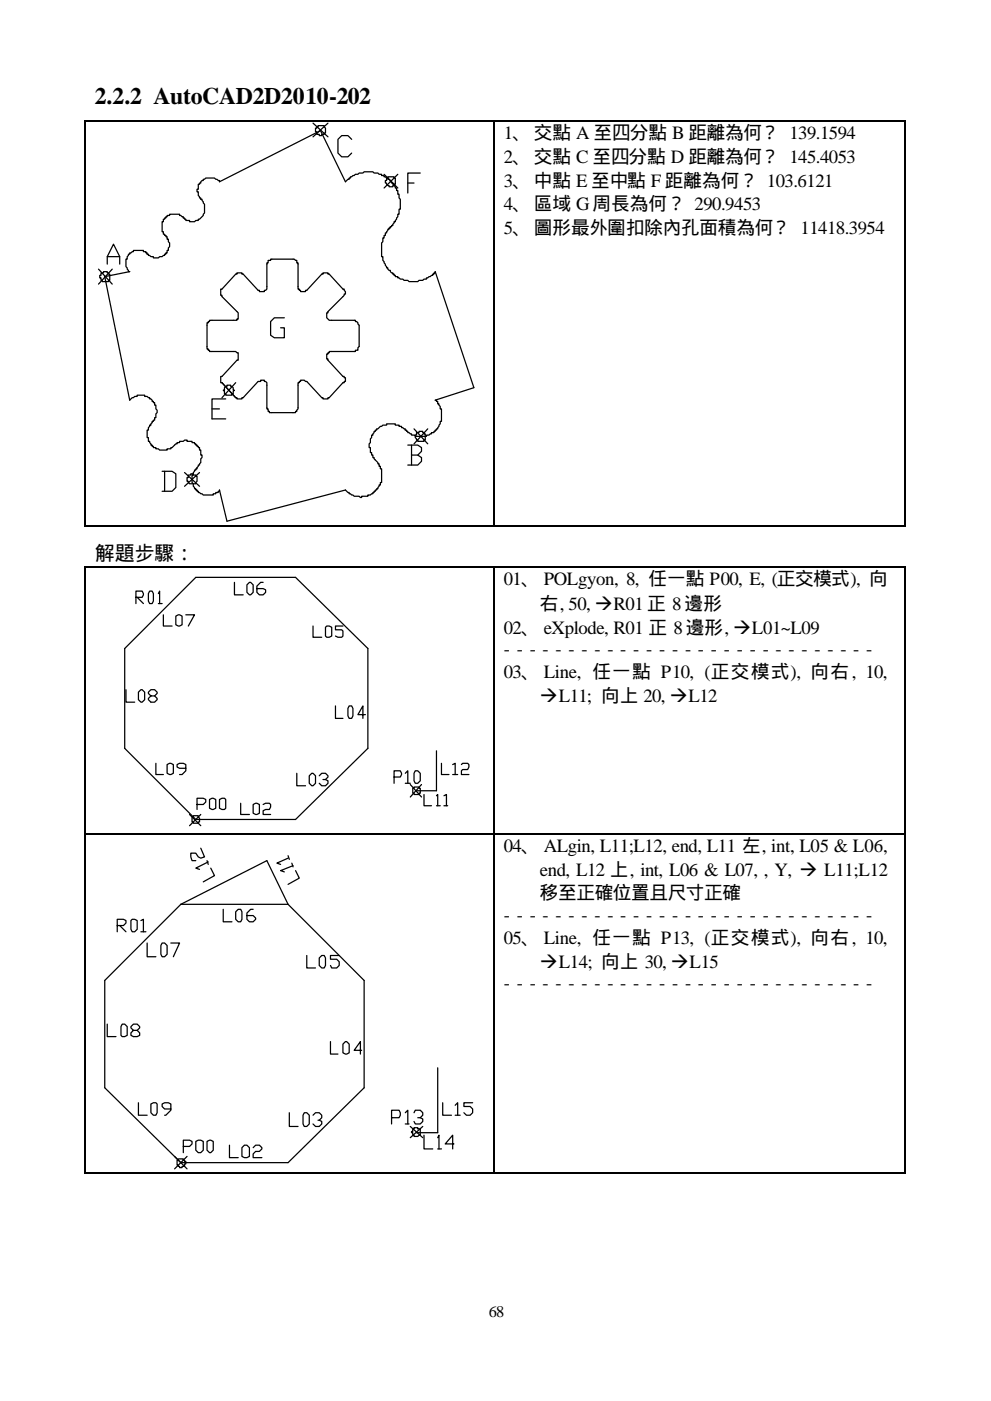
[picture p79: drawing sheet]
<svg xmlns="http://www.w3.org/2000/svg" width="210mm" height="297mm" viewBox="0 0 210 297" stroke-linecap="round" stroke-linejoin="round" font-family="sans-serif">
<defs><g id="words">
<text font-size="5" x="20.1" y="22.1">2.2.2 AutoCAD2D2010-202</text>
<text font-size="4.2" x="20.1" y="118.7">解題步驟：</text>
<g font-size="4">
<text x="106.9" y="29.5">1、交點 A 至四分點 B 距離為何？ 139.1594</text>
<text x="106.9" y="34.6">2、交點 C 至四分點 D 距離為何？ 145.4053</text>
<text x="106.9" y="39.6">3、中點 E 至中點 F 距離為何？ 103.6121</text>
<text x="106.9" y="44.6">4、區域 G周長為何？ 290.9453</text>
<text x="106.9" y="49.7">5、圖形最外圍扣除內孔面積為何？ 11418.3954</text>
<text x="106.9" y="124">01、 POLgyon, 8, 任一點 P00, E, (正交模式), 向</text>
<text x="114.6" y="129.3">右, 50, ‡R01 正 8邊形</text>
<text x="106.9" y="134.3">02、 eXplode, R01 正 8邊形, ‡L01~L09</text>
<text x="106.9" y="138.8">- - - - - - - - - - - - - - - - - - - - - - - - - - - - -</text>
<text x="106.9" y="143.8">03、 Line, 任一點 P10, (正交模式), 向右, 10,</text>
<text x="114.6" y="148.9">‡L11; 向上 20, ‡L12</text>
<text x="106.9" y="180.6">04、 ALgin, L11;L12, end, L11 左, int, L05 &amp; L06,</text>
<text x="114.6" y="185.6">end, L12 上, int, L06 &amp; L07, , Y, ‡ L11;L12</text>
<text x="114.6" y="190.7">移至正確位置且尺寸正確</text>
<text x="106.9" y="195.2">- - - - - - - - - - - - - - - - - - - - - - - - - - - - -</text>
<text x="106.9" y="200.2">05、 Line, 任一點 P13, (正交模式), 向右, 10,</text>
<text x="106.9" y="209.7">- - - - - - - - - - - - - - - - - - - - - - - - - - - - -</text>
<text x="114.6" y="205.2">‡L14; 向上 30, ‡L15</text>
</g>
<text font-size="3.4" x="103.7" y="279.3">68</text>
</g></defs>
<g fill="none" stroke="#000" stroke-width=".26">
<path d="M18.1 25.8v85.5M18.3 25.7h86.5M66.4 26.1l3.2 2.9M66.9 27.2h.3v-.3h.3v-.3h1.3v.3l.3 .3v1h-.3v.3h-.5v.3h-.6v-.3h-.5v-.5h-.3zM69.6 26.1l-3.2 2.9M74.6 29.5l-.8-.7h-1.3l-.8 .7v3l.8 .7h1.3l.8-.7M81.5 37l2.9 2.9M82.3 37.5h1.3v.2h.3v1.4h-.3v.2h-.3v.3h-.8v-.3h-.2l-.3-.2v-.3h-.2v-.5h.2v-.6h.3zM84.4 37l-2.9 2.9M86.5 38.8h1.3M89.2 36.7h-2.7v4.2M104.9 25.8v85.5"/>
<path d="M105 25.7h86.8M192 25.8v85.5M20.9 57.1l2.9 3.1M21.4 57.9h.6v-.3h.8v.3h.2v.2h.3v1.3h-.3v.3h-1.3v-.3h-.3v-.5h-.2v-.5h.2zM22.2 58.6l5.3-1h-.2l-.3-.8-.3-.3v-1.6h.3v-.5l.3-.2v-.3h.2v-.3l.8-.2v-.3h2.1v.3h.6v.2h.2v.3h.3v.3h.2l.3 .2h.5v.3h1.1l.3-.3h.5l.3-.2h.2v-.3h.3v-.3h.3v-.5h.2v-.5l.3-.3v-.8l-.3-.3v-.5h-.2v-.5h-.3v-.3h-.3v-.2h-.2v-.6h-.3v-2.1h.3v-.5h.2v-.3h.3v-.3h.3v-.2h.5v-.3h2.1v.3h.3l.2 .2h.3v.3h.3v.3h.2v.2h.8v.3h1.1l.2-.3h.6v-.2h.2l.8-.8v-.3l.3-.2v-1.9l-.5-.8v-.3h-.3v-.2h-.3v-.3l-.2-.2v-.8h-.3v-.6h.3v-1h.2v-.3h.3v-.3l.3-.2h.2v-.3h.3l.3-.3h1.8l.8 .6h.3v.2l21.4-10.8 5.3 10.8 .5-.5h.3v-.3h.2v-.2h.3l.8-.5h.5l.3-.3h.8l.3-.3h1.8l.3 .3h.8l.2 .3h.6v.2h.5v.3l.8 .2v.3h.2l.3 .3v.2h.3v.3h.2v.3h.3l.3 .8h.2v.5h.3v.8h.3v.8l.2 .2v2.2h-.2v1h-.3v.5l-.5 .8v.3h-.3l-.3 .8h-.2v.3h-.3v.2h-.3v.3h-.2l-.3 .8h-.2v.5h-.3v.5h-.3v.8l-.2 .3v2.9h.2v.8l.3 .3 .5 1.3h.3v.3l.2 .2h.3v.3l.3 .3h.2v.2h.3v.3h.3v.2h.5v.3h.3l.2 .3h.6l.2 .2h.8l.3 .3h1.8l.3-.3h.8l.3-.2h.5v-.3l1.3-.5v-.3h.3v-.2h.2v-.3l8.2 24.6-8.2 2.6h.3v.3h.3v.5h.2v.3l.3 .3v.5h.3v2.6h-.3v.6l-.3 .2-.2 .8h-.3v.3h-.3v.3h-.2v.2h-.6v.3h-.2l-.3 .3h-.5v.2h-2.4v-.2h-.8v-.3l-.8-.3v-.2h-.2v-.3h-.3v-.3l-.8-.2v-.3h-.5v-.3h-.8v-.2h-1.9v.2h-.8l-1 .8h-.3v.3h-.3v.3h-.2v.2l-.3 .3v.3h-.3v.5l-.2 .2v.8l-.3 .3v.8h.3v1.1h.2v.5h.3v.5h.3v.3l.8 .8v.2h.2v.6h.3v.5h.3v2.9h-.3v.5h-.3l-.2 .8h-.3v.3h-.3v.3h-.2v.2h-.3v.3h-.3l-.2 .3h-.5v.2h-1.4v.3h-.2l-.3-.3h-1.1l-.2-.2h-.3l-.3-.3h-.2v-.3h-.3l-.5-.5-25.1 6.6-1.6-6.6v.3h-.3v.2h-.5v.3h-.6v.3h-2.1l-.2-.3-.8-.3v-.2h-.3v-.3h-.3v-.3h-.2v-.2l-.3-.3v-.5l-.3-.3v-1.6h.3v-.5l.3-.3v-.2h.2v-.3h.3l.3-.8h.2v-.3l.3-.2v-.8l.3-.3v-.5h-.3v-1.1h-.3v-.5h-.2v-.3h-.3v-.2h-.3v-.3h-.2v-.3h-.6v-.2h-1v-.3h-.5l-.3 .3h-.8v.2h-.5v.3h-.3l-.8 .8h-.3v.3h-.7v.2h-1.6l-.3-.2h-.5v-.3h-.6v-.3h-.2v-.2h-.3l-.3-.8h-.2v-.8h-.3v-1.6h.3v-.5l.2-.3v-.3h.3l.3-.8h.2v-.2h.3v-.6h.3v-.7l.2-.3v-.5l-.2-.3v-.8h-.3v-.5h-.3v-.3h-.2v-.3l-.3-.2h-.3v-.3h-.2l-.3-.3h-.5v-.2h-1.6v.2h-.5l-.3 .3h-.3l-.5 .5zM22.8 56v-1.6l1.3-2.6 1.3 2.6v1.6M22.8 54.4h2.6M23.8 57.1l-2.9 3.1M50 58.1h.3v-.2h1v.2h.3l3.2 3.5h.2v.2h1.1v-.2h.3l.2-.3v-5.6h.3v-.5h.5v-.3h5l.3 .3h.3v.5h.2v5.6h.3v.3h.3v.2h1v-.2h.3l3.2-3.5h.2v-.2h1.1v.2h.2l3 3.2h.2v.3l.3 .2v.6h-.3v.2l-3.4 3.5v.2h-.3v1.1l.5 .5h5.6v.3h.3l.5 .8v4.5l-.3 .2v.6h-.5v.2h-5.6v.3h-.2v.3h-.3v1h.3v.3l3.2 3.4h.2v.3h.3v.8h-.3v.2h-.2l-3 3.2h-.2v.3h-1.1v-.3h-.2l-3.2-3.4h-.3l-.2-.3h-.8v.3h-.3v.2h-.3v5.6l-.2 .3v.2h-.3v.3h-5.6v-.3h-.2v-.5h-.3v-5.6l-.2-.2h-.3v-.3h-.8v.3h-.5l-3.2 3.4h-.3v.3h-1v-.3h-.3l-2.9-3.2h-.3v-1.3h.3l3.2-3.4h.2v-1.6h-.2l-.3-.3h-5.6v-.2h-.2v-.3h-.3v-5.6h.3v-.2h.2v-.3h5.9v-.3h.2v-1.3l-3.4-3.4v-.3h-.3v-1.3h.3zM60.3 67.4h-2.1l-.8 .8v2.9l.8 .5h2.1v-2.1h-.8M34.4 99.9h2.1l.8 .6v2.9l-.8 .8h-2.1M34.9 99.9v4.3"/>
<path d="M45 86.7h1.6M47.9 81.9h.3v-.2h.7v.2h.3l.3 .3v.5h.2l-.2 .3v.5h-.3v.3h-1.3v-.3h-.3v-.5l-.2-.3h.2v-.5zM47.9 84.6h-2.9v4.2h2.9M50 81.1l-2.9 3.2M86.5 94.4h2.1l.8 .5v.8l-.8 .8M87.3 96.5h1.3l.8 .5v.8l-.8 .8h-2.1M87.3 94.4v4.2M87.8 90.9l3 3.2M88.4 91.7h.5v-.2h.8v.2h.3v.3h.2v1.3h-.2v.3h-1.4v-.3h-.2v-.3l-.3-.2v-.5h.3zM90.8 90.9l-3 3.2M18.3 111.4h86.5M39.2 100.2l3.1 2.9"/>
<path d="M40 100.7h.5v-.2h.5v.2h.5v.3h.3v1l-.3 .3v.3h-1.3l-.2-.3v-.3h-.3v-.8h.3zM42.3 100.2l-3.1 2.9M105 111.4h86.8M18.1 120.3v56.4M18.3 120.2h86.5M26.5 137.5l15-15.1h21.2l15.4 15.1v21.2l-15.4 15h-21.2l-15-15zM28.8 126.6h1.4l.2-.5-.2-.8h-1.4v2.7M29.1 126.6l1.3 1.4M31.7 125.3h.6l.2 .6v1.5l-.2 .6h-.6l-.2-.6v-1.5zM33.6 125.9l.3-.6v2.7M33.6 128h.8M34.7 130.4v2.3h1.8"/>
<path d="M37.3 130.6l.5-.2 .8 .2v1.9l-.5 .2-.8-.2zM39.4 130.4h1.9l-1.3 2.3M49.7 123.5v2.6h1.9M52.4 124l.5-.5h.3l.5 .5v1.6l-.5 .5h-.3l-.5-.5zM55.8 123.5h-.5l-.8 .8v1.3l.5 .5h.8l.6-.5v-.5l-.6-.3h-1.3M66.4 132.7v2.4h1.9M69.1 133l.2-.3h.5l.6 .3v1.8l-.6 .3h-.5l-.2-.3zM72.8 132.7h-1.6v.8h1.3l.3 .3v1l-.3 .3h-.8l-.5-.3M104.9 120.3v56.4M105 120.2h86.8M192 120.3v56.4M26.7 146.2v2.7h1.9"/>
<path d="M29.4 146.8l.5-.6h.3l.5 .6v1.5l-.5 .6h-.3l-.5-.6zM32 147.5l-.5-.5v-.2l.5-.6h.8l.5 .6v.2l-.5 .5h-.8l-.5 .6v.2l.5 .6h.8l.5-.6v-.2l-.5-.6M71.2 149.7v2.6h1.6M74.1 149.7h.5l.3 .5v1.6l-.3 .5h-.5l-.3-.5v-1.6zM77.5 151.5h-1.6l1.1-1.8v2.6M92.6 159.2v8.5h-4.2M18.1 176.9v71.7M18.3 176.8h86.5M33.1 161.8v2.4h1.6M35.5 162.1l.5-.3 .8 .3v1.9l-.6 .2-.7-.2zM39.4 162.9h-1.3l-.5-.3v-.5l.5-.3h.8l.5 .3v1.3l-.8 .8h-.5M40.2 172.7l2.4 2.4"/>
<path d="M41 172.9h1.1v.3l.2 .3v.8h-.2v.2h-1.1v-.2h-.3v-1.1h.3zM41.8 170.6h1.3l.6-.6v-.5l-.6-.3h-1.3v2.4M42.6 179.8l.8 1.9-.8 .2-.5-.2-.6-.8h-1v.8l.2 .8h.8M42.6 172.7l-2.4 2.4M44.4 169.5l.6-.3 .8 .3v1.9l-.6 .2-.8-.2zM46.6 169.5l.5-.3h.5l.3 .3v1.9l-.3 .2h-.5l-.5-.2zM51.1 170.3v2.4h1.8M53.7 170.6l.5-.3 .8 .3v1.8l-.5 .3-.8-.3zM55.8 170.6l.6-.3h.7l.3 .3v.5l-.3 .5h-.7l-.6 .3v.8h1.6M63 164v2.6h1.8M65.6 164.5l.5-.5h.3l.5 .5v1.6l-.5 .5h-.3l-.5-.5zM67.7 164.5l.6-.5h.8l.5 .5v.2l-.5 .6h-.6"/>
<path d="M69.1 165.3l.5 .2v.6l-.5 .5h-.8l-.6-.5M83.6 164.7h1.3l.3-.5-.3-.8h-1.3v2.7M86 164l.5-.6v2.7M86 166.1h1M87 166.3l2.4 2.7M87.6 167.1h.2v-.2h1.1v.2h.3v1.1h-.3v.3h-1.1v-.3h-.2zM88.1 163.4h.5l.6 .6v1.5l-.6 .6h-.5l-.3-.6v-1.5zM89.4 166.3l-2.4 2.7M90 168.5v2.3h1.5M92.6 168.7l.3-.2v2.3M92.6 170.8h.8M93.7 161.8v2.4h1.5"/>
<path d="M94.2 168.7l.5-.2v2.3M94.2 170.8h.8M96 162.1l.6-.3v2.4M96 164.2h1.1M97.9 162.1l.3-.3h1l.3 .3v.5l-.3 .6h-1l-.3 .2v.8h1.6M104.9 176.9v71.7M105 176.8h86.8M192 176.9v71.7M24.9 196.2h1.3l.5-.5v-.5l-.5-.3h-1.3v2.7M25.4 196.2l1.3 1.4M28 194.9h.6l.5 .3v1.8l-.5 .6h-.6l-.2-.6v-1.8zM29.9 195.2l.5-.3v2.7"/>
<path d="M29.9 197.6h1.1M31.2 199.9v2.9h1.9M34.4 199.9h.5l.6 .6v1.8l-.6 .5h-.5l-.3-.5v-1.8zM36.2 199.9h1.9l-1.3 2.9M38.4 191.7l18.2-9.2 4.5 9.2M38.4 191.7l-16.2 16.2v22.7l16.2 15.9h22.7l16.2-15.9v-22.7l-16.2-16.2M38.4 191.7h22.7M43.9 182.5l.3 .8M44.2 182.7l-2.7 1.4 .8 .2M44.7 184.1l.8 1.5-2.4 1.4M47.4 192.8v2.6h1.8M50.5 192.8h.6l.2 .5v1.6l-.2 .5h-.6l-.5-.5v-1.6z"/>
<path d="M53.7 192.8h-.5l-.8 .8v1.3l.5 .5h.8l.5-.5v-.3l-.5-.5h-1.3M61.1 181.9l-2.4 1.1 .8 .3M61.1 181.4l.3 .8M61.9 183l.3 .8M62.2 183.5l-2.7 1.1 .8 .3M62.7 184.6l.8 1.6-2.4 1.3M22.8 217.1v2.7h1.8M25.9 217.1h.6l.5 .6v1.8l-.5 .3h-.6l-.2-.3v-1.8zM28.3 218.5l-.5-.6v-.2l.5-.6h.8l.5 .6v.2l-.5 .6h-.8l-.5 .5v.5l.5 .3h.8l.5-.3v-.5l-.5-.5M65.1 202.6v2.6h1.8M68.3 202.6h.5l.3 .5v1.6l-.3 .5h-.5l-.6-.5v-1.6zM72 202.6h-1.9v.8h1.3l.6 .5v.8l-.6 .5h-1l-.3-.5"/>
<path d="M29.4 233.8v2.6h1.8M32 234.1l.5-.3h.6l.2 .3v1.8l-.2 .5h-.6l-.5-.5zM36.2 235.1h-1.3l-.5-.5v-.5l.5-.3h.8l.5 .3v1.3l-1 1h-.3M61.4 235.9v2.9h1.8M64.6 235.9h.5l.5 .5v1.9l-.5 .5h-.5l-.3-.5v-1.9zM66.4 236.4l.5-.5h.8l.6 .5v.6l-.6 .5h-.2M67.7 237.5l.6 .3v.5l-.6 .5h-.8l-.5-.5M70.1 220.8v2.7h1.6M72.8 221.4l.5-.6h.3l.5 .6v1.8l-.5 .3-.8-.3zM76.7 222.7h-1.6l1.4-1.9v2.7M83.1 237h1.6l.2-.6v-.5l-.2-.5h-1.6v2.9M86 235.9l.5-.5v2.9"/>
<path d="M86 238.3h.8M87 238.8l2.7 2.4M87.6 239.4h.2v-.3h.8v.3h.6v1.3h-.3l-.3 .2h-.8v-.2h-.2v-.5h-.3v-.3h.3zM87.8 235.9l.3-.5h1.1l.5 .5v.5l-.5 .6h-.6M89.2 237l.5 .2v.6l-.5 .5h-1.1l-.3-.5M89.7 238.8l-2.7 2.4M92.9 226.4v13.8h-4.5M93.9 233.8v2.6h1.9M96.6 234.3l.5-.5v2.6M96.6 236.4h1M100.3 233.8h-1.9v.8h1.3l.6 .5v.8l-.6 .5h-.7l-.6-.5M18.3 248.8h86.5"/>
<path d="M37 245.2l2.7 2.6M37.6 246h.2v-.3h1.1v.3h.3v.2h.2v.6h-.2v.5h-.6v.3h-.5v-.3h-.3v-.3h-.2zM38.9 243.1h1.3l.5-.6v-.5l-.5-.3h-1.3v2.7M39.7 245.2l-2.7 2.6M41.5 242l.6-.3h.5l.5 .3v1.9l-.5 .5h-.5l-.6-.5zM43.9 242l.5-.3 .8 .3v1.9l-.5 .5h-.3l-.5-.5zM48.7 242.8v2.6h1.8M51.3 243.3l.6-.5h.5l.5 .5v1.9l-.5 .2h-.5l-.6-.2zM53.7 243.3l.5-.5h.8l.6 .5v.3l-.6 .5h-.8l-.5 .6v.7h1.9M90 240.7v2.9h1.8M92.9 241.2l.2-.5v2.9M92.9 243.6h.8"/>
<path d="M96.3 242.5h-1.8l1.5-1.8v2.9M105 248.8h86.8"/>
</g>
<g fill="#000">
<path d="M18 25.6h.3v.2h-.3zM104.8 25.6h.2v.2h-.2zM191.8 25.6h.3v.2h-.3zM18 111.3h.3v.3h-.3zM104.8 111.3h.2v.3h-.2zM191.8 111.3h.3v.3h-.3zM18 120h.3v.3h-.3zM104.8 120h.2v.3h-.2zM191.8 120h.3v.3h-.3zM18 176.7h.3v.2h-.3zM104.8 176.7h.2v.2h-.2zM191.8 176.7h.3v.2h-.3z"/>
<path d="M18 248.6h.3v.3h-.3zM104.8 248.6h.2v.3h-.2zM191.8 248.6h.3v.3h-.3z"/>
</g>
<use href="#words"/>
</svg>
